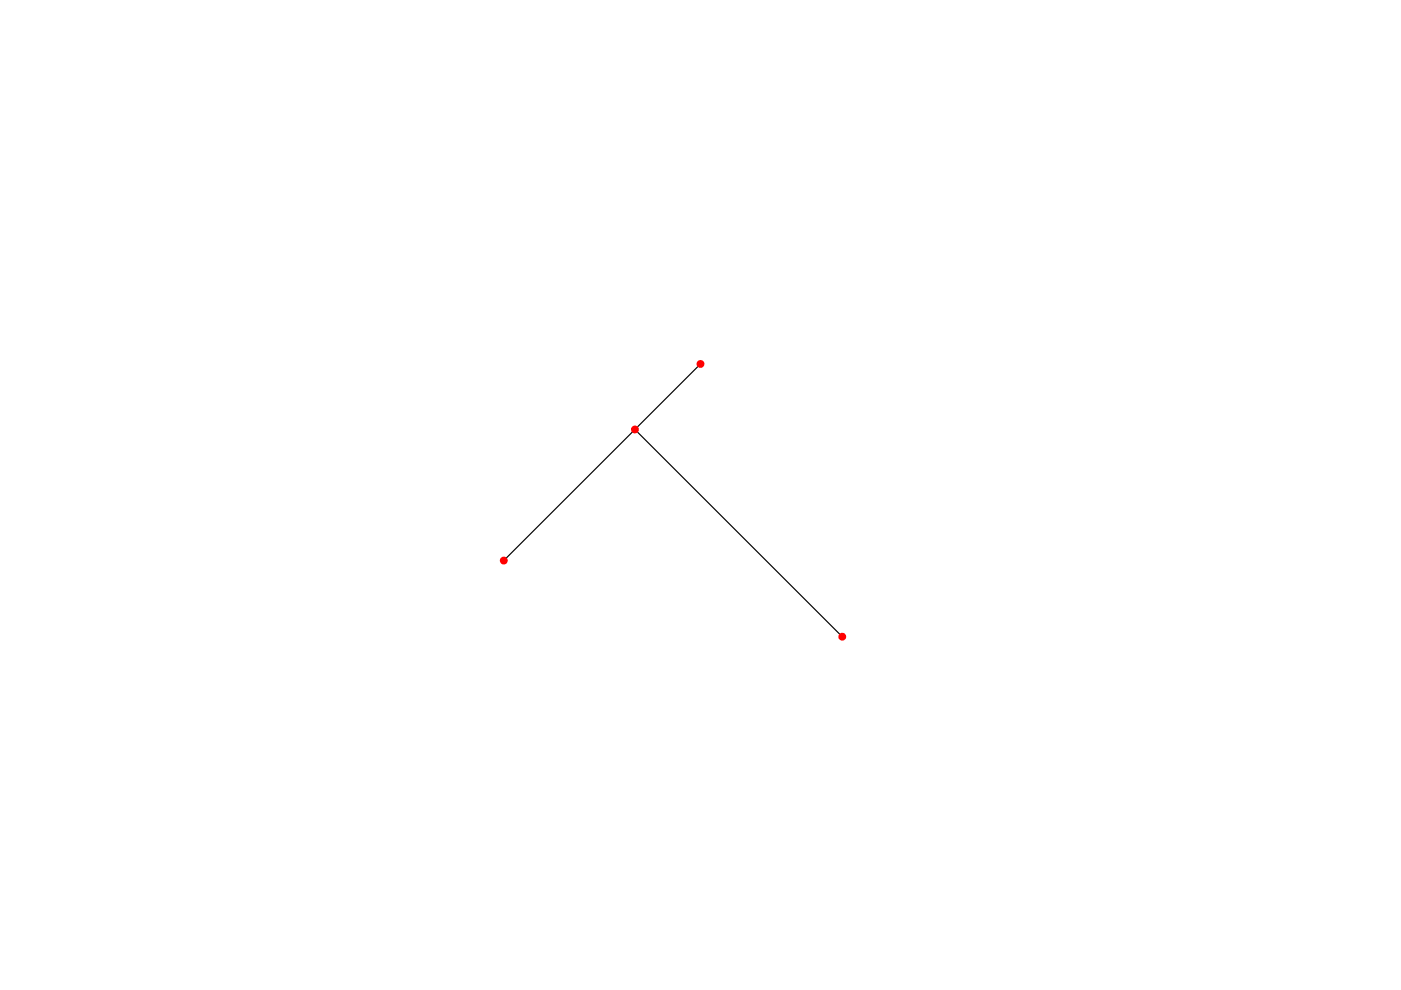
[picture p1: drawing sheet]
<svg xmlns="http://www.w3.org/2000/svg" width="297mm" height="210mm" viewBox="0 0 297 210" stroke-linecap="round" stroke-linejoin="round" font-family="sans-serif">
<path d="M148.5 77.2l-41.7 41.6M134.6 91.1l44 43.9" fill="none" stroke="#000" stroke-width=".25"/>
<path d="M106 118.8a.83 .83 0 0 0 1.6 0 .83 .83 0 0 0-1.6 0zM177.7 135a.85 .85 0 0 0 1.7 0 .85 .85 0 0 0-1.7 0zM147.7 77.2a.85 .85 0 0 0 1.7 0 .85 .85 0 0 0-1.7 0zM133.8 91.1a.83 .83 0 0 0 1.6 0 .83 .83 0 0 0-1.6 0z" fill-rule="evenodd" fill="#f00"/>
</svg>
